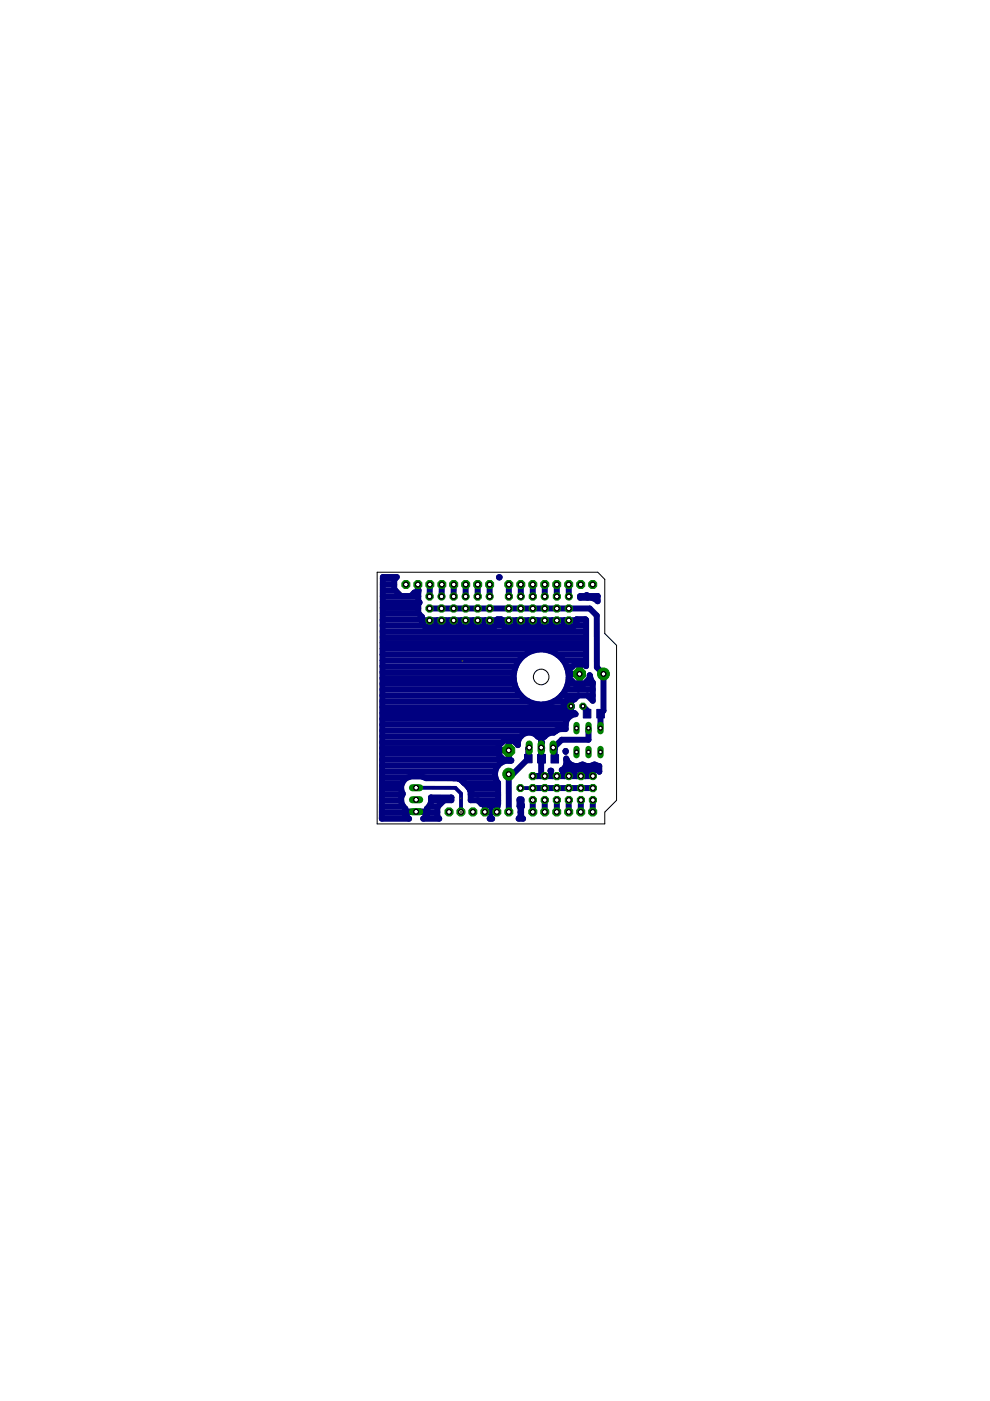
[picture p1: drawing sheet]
<svg xmlns="http://www.w3.org/2000/svg" width="210mm" height="297mm" viewBox="0 0 210 297" stroke-linecap="round" stroke-linejoin="round" font-family="sans-serif">
<g fill="#000080" stroke="#000080" stroke-width=".21">
<path d="M116.8 160h1.6v1.8h-1.6z"/>
<path d="M114 160h1.6v1.8h-1.6z"/>
<path d="M111.2 160h1.6v1.7h-1.6z"/>
<path d="M114 160h1.6v1.7h-1.6z"/>
<path d="M123.7 150.4h1.6v1.8h-1.6z"/>
<path d="M126.5 150.4h1.6v1.8h-1.6z"/>
</g>
<g fill="#000080" stroke="#000080" stroke-width="1.3">
<path d="M115.5 129h2.6z"/>
<path d="M101.3 129h2.5z"/>
<path d="M110.4 129h2.6z"/>
<path d="M107.9 129h2.5z"/>
<path d="M113 129h2.5z"/>
<path d="M91.1 129h2.5z"/>
<path d="M93.6 129h2.6z"/>
<path d="M96.2 129h2.5z"/>
<path d="M98.7 129h2.6z"/>
<path d="M103.8 129h4.1z"/>
<path d="M118.1 129h2.5z"/>
<path d="M120.6 129h4.4z"/>
<path d="M125 129l1.5 1.5z"/>
<path d="M126.5 130.5l.1 11z"/>
<path d="M126.6 141.5l1.4 1.4z"/>
<path d="M127.3 151.3v3.1z"/>
<path d="M128 150.7l-.7 .6z"/>
<path d="M128 142.9v7.8z"/>
<path d="M123.2 169.6l-.1 2.5z"/>
<path d="M125.7 169.6v2.5z"/>
<path d="M91.1 123.9v2.6z"/>
<path d="M93.7 123.9l-.1 2.6z"/>
<path d="M96.2 123.9v2.6z"/>
<path d="M98.7 123.9v2.6z"/>
<path d="M101.3 123.9v2.6z"/>
<path d="M103.8 123.9v2.6z"/>
<path d="M107.9 123.9v2.6z"/>
<path d="M110.4 123.9v2.6z"/>
<path d="M113 123.9v2.6z"/>
<path d="M115.5 123.9v2.6z"/>
<path d="M118 123.9l.1 2.6z"/>
<path d="M120.6 123.9v2.6z"/>
<path d="M112.9 169.6l.1 2.5z"/>
<path d="M115.5 169.6v2.5z"/>
<path d="M118.1 169.6v2.5z"/>
<path d="M120.6 169.6v2.5z"/>
<path d="M110.6 170.6l.1 .1z"/>
<path d="M110.7 170.7v.2z"/>
<path d="M110.7 170.9l-.2 .2z"/>
<path d="M110.5 171.1v2.1z"/>
<path d="M110.5 173.2l.4 .4z"/>
<path d="M110 173.6h.9z"/>
<path d="M110.4 173.2l-.4 .4z"/>
<path d="M110.4 171.1v2.1z"/>
<path d="M110.1 170.9l.3 .2z"/>
<path d="M110.1 169.5v1.4z"/>
<path d="M110.1 169.5h.5z"/>
<path d="M110.6 169.5v1.1z"/>
<path d="M119.9 159.3v.1z"/>
<path d="M119.9 159.2v.2z"/>
<path d="M119.5 149.1v.6z"/>
<path d="M119.5 149.7h1.6z"/>
</g>
<circle cx="121.1" cy="149.7" r=".63" fill="#000080"/>
<g fill="#000080" stroke="#000080" stroke-width="1.3">
<path d="M119.5 149.7h1.6z"/>
<path d="M119.5 149.7v.7z"/>
<path d="M119.5 150.4l.9 .9z"/>
<path d="M120.4 151.3h.7z"/>
<path d="M121.1 149.7v1.6z"/>
</g>
<circle cx="121.1" cy="149.7" r=".63" fill="#000080"/>
<g fill="#000080" stroke="#000080" stroke-width="1.3">
<path d="M121.1 149.7v1.6z"/>
<path d="M121.1 151.3h.6z"/>
<path d="M121.7 151.3l.1-.1z"/>
<path d="M121.8 151.2l.2 .2z"/>
<path d="M121.8 151.4h.2z"/>
<path d="M120.9 151.8l.9-.4z"/>
<path d="M120.3 152.4l.6-.6z"/>
<path d="M120.3 152.4l-.4 .9z"/>
<path d="M119.9 153.3v1.3z"/>
<path d="M119.1 154.6h.8z"/>
<path d="M118.7 154.6h.4z"/>
</g>
<circle cx="118.7" cy="154.6" r=".63" fill="#000080"/>
<g fill="#000080" stroke="#000080" stroke-width="1.3">
<path d="M118.2 154.7l.5-.1z"/>
<path d="M117.8 154.9l.4-.2z"/>
</g>
<circle cx="117.8" cy="154.9" r=".63" fill="#000080"/>
<g fill="#000080" stroke="#000080" stroke-width="1.3">
<path d="M117.8 154.9l-.3 .3z"/>
<path d="M117.4 155.3l.1-.1z"/>
<path d="M116.8 155.3h.6z"/>
<path d="M115.9 155.7l.9-.4z"/>
<path d="M115.4 156.2l.5-.5z"/>
<path d="M115.3 156.2h.1z"/>
<path d="M115.1 156.1l.2 .1z"/>
<path d="M114.8 156.1h.3z"/>
<path d="M114.7 156.1v2.4z"/>
</g>
<circle cx="114.7" cy="158.5" r=".63" fill="#000080"/>
<g fill="#000080" stroke="#000080" stroke-width="1.3">
<path d="M114.7 156.1v2.4z"/>
<path d="M114.4 156.1h.2z"/>
<path d="M114.2 156.2l.2-.1z"/>
<path d="M114.1 156.2h.1z"/>
<path d="M113.6 155.7l.5 .5z"/>
<path d="M112.7 155.3l.9 .4z"/>
<path d="M111.7 155.3h1z"/>
<path d="M110.8 155.7l.9-.4z"/>
<path d="M110.8 155.7l-.6 .7z"/>
<path d="M110.2 156.4l-.4 .9z"/>
<path d="M109.8 157.3v.7z"/>
<path d="M108.8 156.9l1 1.1z"/>
<path d="M107.9 156.9h.9z"/>
<path d="M107.9 156.9v2.2z"/>
</g>
<circle cx="107.9" cy="159.1" r=".63" fill="#000080"/>
<g fill="#000080" stroke="#000080" stroke-width="1.3">
<path d="M107.9 156.9v2.2z"/>
<path d="M107 156.9h.9z"/>
<path d="M107 156.9l-1.3 1.3z"/>
<path d="M105.7 158.2v.9z"/>
<path d="M105.7 159.1h2.2z"/>
</g>
<circle cx="107.9" cy="159.1" r=".63" fill="#000080"/>
<g fill="#000080" stroke="#000080" stroke-width="1.3">
<path d="M105.7 159.1h2.2z"/>
<path d="M105.7 159.1v.9z"/>
<path d="M105.7 160l1.3 1.2z"/>
<path d="M107 161.2h.9z"/>
<path d="M107.9 159.1v2.1z"/>
</g>
<circle cx="107.9" cy="159.1" r=".63" fill="#000080"/>
<g fill="#000080" stroke="#000080" stroke-width="1.3">
<path d="M107.9 159.1v2.1z"/>
<path d="M107.9 161.2h.5z"/>
<path d="M108.2 161.2l.2 .1z"/>
<path d="M107.5 161.2h.7z"/>
<path d="M106.7 161.5l.8-.3z"/>
<path d="M106.1 161.8l.6-.3z"/>
<path d="M106.1 161.8l-.6 .6z"/>
<path d="M105.5 162.4l-.3 .6z"/>
<path d="M105.2 163l-.2 .8z"/>
<path d="M105 163.8v.7z"/>
<path d="M105 164.5l.2 .8z"/>
<path d="M105.2 165.3l.3 .6z"/>
<path d="M105.6 166v4.4z"/>
<path d="M105.3 170.4h.3z"/>
<path d="M105.3 170.4v1.7z"/>
</g>
<circle cx="105.3" cy="172.1" r=".63" fill="#000080"/>
<g fill="#000080" stroke="#000080" stroke-width="1.3">
<path d="M105.3 170.4v1.7z"/>
<path d="M104.6 170.4h.7z"/>
<path d="M104.6 170.4l-.5 .6z"/>
<path d="M103.5 170.4l.6 .6z"/>
<path d="M102.8 170.4h.7z"/>
<path d="M102.8 170.4v1.7z"/>
</g>
<circle cx="102.8" cy="172.1" r=".63" fill="#000080"/>
<g fill="#000080" stroke="#000080" stroke-width="1.3">
<path d="M102.8 170.4v1.7z"/>
<path d="M102.1 170.4h.7z"/>
<path d="M101.3 169.7l.8 .8z"/>
<path d="M99.8 169.7h1.5z"/>
<path d="M99.8 168.3v1.4z"/>
<path d="M99.8 167.9v.4z"/>
</g>
<circle cx="99.8" cy="167.8" r=".63" fill="#000080"/>
<g fill="#000080" stroke="#000080" stroke-width="1.3">
<path d="M99.7 167.5l.1 .3z"/>
<path d="M99.5 167.1l.2 .4z"/>
</g>
<circle cx="99.5" cy="167.1" r=".63" fill="#000080"/>
<g fill="#000080" stroke="#000080" stroke-width="1.3">
<path d="M99.2 166.8l.3 .3z"/>
<path d="M98.3 165.9l.9 .9z"/>
</g>
<circle cx="98.3" cy="165.9" r=".63" fill="#000080"/>
<g fill="#000080" stroke="#000080" stroke-width="1.3">
<path d="M98 165.6l.3 .3z"/>
<path d="M97.7 165.3l.3 .3z"/>
</g>
<circle cx="97.7" cy="165.3" r=".63" fill="#000080"/>
<g fill="#000080" stroke="#000080" stroke-width="1.3">
<path d="M97.4 165.2l.3 .1z"/>
<path d="M97 165l.4 .2z"/>
</g>
<circle cx="97" cy="165" r=".63" fill="#000080"/>
<g fill="#000080" stroke="#000080" stroke-width="1.3">
<path d="M96.6 165h.4z"/>
<path d="M96.2 165h.4z"/>
</g>
<circle cx="96.2" cy="165" r=".63" fill="#000080"/>
<g fill="#000080" stroke="#000080" stroke-width="1.3">
<path d="M90.3 165h5.9z"/>
<path d="M89.5 164.6l.8 .4z"/>
<path d="M87 164.6h2.5z"/>
<path d="M86.1 165l.9-.4z"/>
<path d="M86.1 165l-.7 .7z"/>
<path d="M85.4 165.7l-.3 .9z"/>
<path d="M85.1 166.6v.9z"/>
<path d="M85.1 167.5l.3 .8z"/>
<path d="M85.4 168.3l-.3 .8z"/>
<path d="M85.1 169.1v1z"/>
<path d="M85.1 170.1l.3 .8z"/>
<path d="M85.4 170.9l.6 .5z"/>
<path d="M86 171.4l-.1 .2z"/>
<path d="M85.9 171.6v.2z"/>
<path d="M85.9 171.8l-.1 .2z"/>
<path d="M85.8 172.1h2.4z"/>
</g>
<circle cx="88.2" cy="172.1" r=".63" fill="#000080"/>
<g fill="#000080" stroke="#000080" stroke-width="1.3">
<path d="M85.8 172.1h2.4z"/>
<path d="M85.8 172.2l.1 .2z"/>
<path d="M85.9 172.4v.2z"/>
<path d="M85.9 172.6l.1 .2z"/>
<path d="M86 172.8l.1 .2z"/>
<path d="M86.1 173l.1 .2z"/>
<path d="M86.2 173.2l.2 .2z"/>
<path d="M86.4 173.4l.1 .1z"/>
<path d="M86.5 173.5l.2 .1z"/>
<path d="M81 173.6h5.7z"/>
<path d="M81.2 122.3l-.2 51.3z"/>
<path d="M81.2 122.3h2.9z"/>
<path d="M84.1 122.3l-.5 .6z"/>
<path d="M83.6 122.9v2z"/>
<path d="M83.6 124.9l1.4 1.5z"/>
<path d="M85 126.4h2.1z"/>
<path d="M87.1 126.4l.8-.8z"/>
<path d="M87.9 125.6h.7z"/>
<path d="M88.6 123.9v1.7z"/>
</g>
<circle cx="88.6" cy="123.9" r=".63" fill="#000080"/>
<g fill="#000080" stroke="#000080" stroke-width="1.3">
<path d="M88.6 123.9v1.7z"/>
<path d="M88.7 125.6v1.9z"/>
<path d="M88.7 127.5l.3 .2z"/>
<path d="M89 127.7l-.3 .3z"/>
<path d="M88.7 128v2z"/>
<path d="M88.7 130l.8 .8z"/>
<path d="M89.4 130.9v.6z"/>
<path d="M89.4 131.5h1.7z"/>
</g>
<circle cx="91.1" cy="131.5" r=".63" fill="#000080"/>
<g fill="#000080" stroke="#000080" stroke-width="1.3">
<path d="M89.4 131.5h1.7z"/>
<path d="M89.4 131.5v.7z"/>
<path d="M89.4 132.2l1 1z"/>
<path d="M90.4 133.2h.7z"/>
<path d="M91.1 131.5v1.7z"/>
</g>
<circle cx="91.1" cy="131.5" r=".63" fill="#000080"/>
<g fill="#000080" stroke="#000080" stroke-width="1.3">
<path d="M91.1 131.5v1.7z"/>
<path d="M91.1 133.2h.7z"/>
<path d="M91.8 133.2l.5-.6z"/>
<path d="M92.3 132.6l.6 .6z"/>
<path d="M92.9 133.2h.7z"/>
<path d="M93.6 131.5v1.7z"/>
</g>
<circle cx="93.6" cy="131.5" r=".63" fill="#000080"/>
<g fill="#000080" stroke="#000080" stroke-width="1.3">
<path d="M93.6 131.5v1.7z"/>
<path d="M93.6 133.2h.7z"/>
<path d="M94.3 133.2l.6-.6z"/>
<path d="M94.9 132.6l.6 .6z"/>
<path d="M95.5 133.2h.7z"/>
<path d="M96.2 131.5v1.7z"/>
</g>
<circle cx="96.2" cy="131.5" r=".63" fill="#000080"/>
<g fill="#000080" stroke="#000080" stroke-width="1.3">
<path d="M96.2 131.5v1.7z"/>
<path d="M96.2 133.2h.7z"/>
<path d="M97.4 132.6l-.5 .6z"/>
<path d="M97.4 132.6l.6 .6z"/>
<path d="M98 133.2h.7z"/>
<path d="M98.7 131.5v1.7z"/>
</g>
<circle cx="98.7" cy="131.5" r=".63" fill="#000080"/>
<g fill="#000080" stroke="#000080" stroke-width="1.3">
<path d="M98.7 131.5v1.7z"/>
<path d="M98.7 133.2h.7z"/>
<path d="M99.4 133.2l.6-.6z"/>
<path d="M100 132.6l.6 .6z"/>
<path d="M100.6 133.2h.7z"/>
<path d="M101.3 131.5v1.7z"/>
</g>
<circle cx="101.3" cy="131.5" r=".63" fill="#000080"/>
<g fill="#000080" stroke="#000080" stroke-width="1.3">
<path d="M101.3 131.5v1.7z"/>
<path d="M101.3 133.2h.7z"/>
<path d="M102 133.2l.6-.6z"/>
<path d="M102.6 132.6l.5 .6z"/>
<path d="M103.1 133.2h.7z"/>
<path d="M103.8 131.5v1.7z"/>
</g>
<circle cx="103.8" cy="131.5" r=".63" fill="#000080"/>
<g fill="#000080" stroke="#000080" stroke-width="1.3">
<path d="M103.8 131.5v1.7z"/>
<path d="M103.8 133.2h.7z"/>
<path d="M104.5 133.2l1-1z"/>
<path d="M105.5 131.5v.7z"/>
<path d="M103.8 131.5h1.7z"/>
</g>
<circle cx="103.8" cy="131.5" r=".63" fill="#000080"/>
<g fill="#000080" stroke="#000080" stroke-width="1.3">
<path d="M103.8 131.5h1.7z"/>
<path d="M105.5 131.3v.2z"/>
<path d="M105.5 131.3h.7z"/>
<path d="M106.2 131.3v.2z"/>
<path d="M106.2 131.5h1.7z"/>
</g>
<circle cx="107.9" cy="131.5" r=".63" fill="#000080"/>
<g fill="#000080" stroke="#000080" stroke-width="1.3">
<path d="M106.2 131.5h1.7z"/>
<path d="M106.2 131.5v.7z"/>
<path d="M106.2 132.2l1 1z"/>
<path d="M107.2 133.2h.7z"/>
<path d="M107.9 131.5v1.7z"/>
</g>
<circle cx="107.9" cy="131.5" r=".63" fill="#000080"/>
<g fill="#000080" stroke="#000080" stroke-width="1.3">
<path d="M107.9 131.5v1.7z"/>
<path d="M107.9 133.2h.7z"/>
<path d="M108.6 133.2l.6-.6z"/>
<path d="M109.2 132.6l.5 .6z"/>
<path d="M109.7 133.2h.7z"/>
<path d="M110.4 131.5v1.7z"/>
</g>
<circle cx="110.4" cy="131.5" r=".63" fill="#000080"/>
<g fill="#000080" stroke="#000080" stroke-width="1.3">
<path d="M110.4 131.5v1.7z"/>
<path d="M110.4 133.2h.7z"/>
<path d="M111.1 133.2l.6-.6z"/>
<path d="M111.7 132.6l.6 .6z"/>
<path d="M112.3 133.2h.7z"/>
<path d="M113 131.5v1.7z"/>
</g>
<circle cx="113" cy="131.5" r=".63" fill="#000080"/>
<g fill="#000080" stroke="#000080" stroke-width="1.3">
<path d="M113 131.5v1.7z"/>
<path d="M113 133.2h.7z"/>
<path d="M114.2 132.6l-.5 .6z"/>
<path d="M114.2 132.6l.6 .6z"/>
<path d="M114.8 133.2h.7z"/>
<path d="M115.5 131.5v1.7z"/>
</g>
<circle cx="115.5" cy="131.5" r=".63" fill="#000080"/>
<g fill="#000080" stroke="#000080" stroke-width="1.3">
<path d="M115.5 131.5v1.7z"/>
<path d="M115.5 133.2h.7z"/>
<path d="M116.2 133.2l.6-.6z"/>
<path d="M116.8 132.6l.6 .6z"/>
<path d="M117.4 133.2h.7z"/>
<path d="M118.1 131.5v1.7z"/>
</g>
<circle cx="118.1" cy="131.5" r=".63" fill="#000080"/>
<g fill="#000080" stroke="#000080" stroke-width="1.3">
<path d="M118.1 131.5v1.7z"/>
<path d="M118.1 133.2h.7z"/>
<path d="M119.3 132.6l-.5 .6z"/>
<path d="M119.3 132.6l.6 .6z"/>
<path d="M119.9 133.2h.7z"/>
<path d="M120.6 131.5v1.7z"/>
</g>
<circle cx="120.6" cy="131.5" r=".63" fill="#000080"/>
<g fill="#000080" stroke="#000080" stroke-width="1.3">
<path d="M120.6 131.5v1.7z"/>
<path d="M120.6 133.2h.7z"/>
<path d="M121.3 133.2l1-1z"/>
<path d="M122.3 131.5v.7z"/>
<path d="M120.6 131.5h1.7z"/>
</g>
<circle cx="120.6" cy="131.5" r=".63" fill="#000080"/>
<g fill="#000080" stroke="#000080" stroke-width="1.3">
<path d="M120.6 131.5h1.7z"/>
<path d="M122.3 131.3v.2z"/>
<path d="M122.3 131.3h1.8z"/>
<path d="M124.1 131.3l.2 .2z"/>
<path d="M124.3 131.5v9.7z"/>
<path d="M123.8 140.7l.5 .5z"/>
<path d="M122.9 140.7h.9z"/>
<path d="M122.9 140.7v2.2z"/>
</g>
<circle cx="122.9" cy="142.9" r=".63" fill="#000080"/>
<g fill="#000080" stroke="#000080" stroke-width="1.3">
<path d="M122.9 140.7v2.2z"/>
<path d="M122 140.7h.9z"/>
<path d="M120.7 142l1.3-1.3z"/>
<path d="M120.7 142v.9z"/>
<path d="M120.7 142.9h2.2z"/>
</g>
<circle cx="122.9" cy="142.9" r=".63" fill="#000080"/>
<g fill="#000080" stroke="#000080" stroke-width="1.3">
<path d="M120.7 142.9h2.2z"/>
<path d="M120.7 142.9v.9z"/>
<path d="M120.7 143.8l1.3 1.3z"/>
<path d="M122 145.1h.9z"/>
<path d="M122.9 142.9v2.2z"/>
</g>
<circle cx="122.9" cy="142.9" r=".63" fill="#000080"/>
<g fill="#000080" stroke="#000080" stroke-width="1.3">
<path d="M122.9 142.9v2.2z"/>
<path d="M122.9 145.1h.9z"/>
<path d="M125 143.8l-1.2 1.3z"/>
<path d="M125 143.2v.6z"/>
<path d="M125.1 143.3l.1 .7z"/>
<path d="M125.2 144l.4 .7z"/>
<path d="M125.7 144.7v3.9z"/>
<path d="M124.5 147.4l1.2 1.2z"/>
<path d="M122.6 147.4h1.9z"/>
<path d="M122.6 147.4l-.8 .9z"/>
<path d="M121.7 148.2l.1 .1z"/>
<path d="M121.1 148.2h.6z"/>
<path d="M121.1 148.2v1.5z"/>
</g>
<circle cx="121.1" cy="149.7" r=".63" fill="#000080"/>
<g fill="#000080" stroke="#000080" stroke-width="1.3">
<path d="M121.1 148.2v1.5z"/>
<path d="M120.4 148.2h.7z"/>
<path d="M120.4 148.2l-.9 .9z"/>
<path d="M120.6 143v1.1z"/>
<path d="M120.3 141.8l.3 1.2z"/>
<path d="M119.9 140.8l.4 1z"/>
<path d="M119.3 139.8l.6 1z"/>
<path d="M118.4 139l.9 .8z"/>
<path d="M117.5 138.4l.9 .6z"/>
<path d="M116.4 137.9l1.1 .5z"/>
<path d="M115.3 137.7l1.1 .2z"/>
<path d="M114.2 137.7h1.1z"/>
<path d="M113 137.9l1.2-.2z"/>
<path d="M112 138.4l1-.5z"/>
<path d="M111 139l1-.6z"/>
<path d="M111 139l-.8 .8z"/>
<path d="M110.2 139.8l-.6 1z"/>
<path d="M109.6 140.8l-.4 1z"/>
<path d="M109.2 141.8l-.3 1.2z"/>
<path d="M108.9 143v1.1z"/>
<path d="M108.9 144.1l.3 1.1z"/>
<path d="M109.2 145.2l.4 1.1z"/>
<path d="M109.6 146.3l.6 .9z"/>
<path d="M110.2 147.2l.8 .9z"/>
<path d="M111 148.1l1 .6z"/>
<path d="M112 148.7l1 .4z"/>
<path d="M113 149.1l1.2 .2z"/>
<path d="M114.2 149.3h1.1z"/>
<path d="M115.3 149.3l1.1-.2z"/>
<path d="M116.4 149.1l1.1-.4z"/>
<path d="M117.5 148.7l.9-.6z"/>
<path d="M118.4 148.1l.9-.9z"/>
<path d="M119.9 146.3l-.6 .9z"/>
<path d="M120.3 145.2l-.4 1.1z"/>
<path d="M120.6 144.1l-.3 1.1z"/>
<path d="M94.2 169.7l-1.5 1.4z"/>
<path d="M92.7 171.1v2.1z"/>
<path d="M92.7 173.2l.4 .4z"/>
<path d="M89.7 173.6h3.4z"/>
<path d="M89.7 173.6l.2-.1z"/>
<path d="M89.9 173.5l.2-.1z"/>
<path d="M90.1 173.4l.1-.2z"/>
<path d="M90.4 173l-.2 .2z"/>
<path d="M90.5 172.8l-.1 .2z"/>
<path d="M90.5 172.6v.2z"/>
<path d="M90.6 172.4l-.1 .2z"/>
<path d="M90.6 172.2v.2z"/>
<path d="M88.2 172.1h2.4z"/>
</g>
<circle cx="88.2" cy="172.1" r=".63" fill="#000080"/>
<g fill="#000080" stroke="#000080" stroke-width="1.3">
<path d="M88.2 172.1h2.4z"/>
<path d="M90.6 171.8v.2z"/>
<path d="M90.5 171.6l.1 .2z"/>
<path d="M90.5 171.4v.2z"/>
<path d="M91 170.9l-.5 .5z"/>
<path d="M91.4 170.1l-.4 .8z"/>
<path d="M91.4 169.1v1z"/>
<path d="M91.4 169.1h4.3z"/>
<path d="M95.7 169.1v.6z"/>
<path d="M94.2 169.7h1.5z"/>
<path d="M123 126.4h1.1z"/>
<path d="M124.1 126.4l.3-.2z"/>
<path d="M124.4 126.2l.2 .2z"/>
<path d="M124.6 126.4h2.1z"/>
<path d="M126.7 126.4v1.1z"/>
<path d="M126.3 127.1l.4 .4z"/>
<path d="M125.5 126.7l.8 .4z"/>
<path d="M124.6 126.7h.9z"/>
<path d="M123 126.7h1.6z"/>
<path d="M123 126.4v.3z"/>
<path d="M122.3 164.5h.9z"/>
</g>
<circle cx="123.2" cy="164.5" r=".63" fill="#000080"/>
<g fill="#000080" stroke="#000080" stroke-width="1.3">
<path d="M122.3 164.5h.9z"/>
<path d="M120.6 164.5h1.7z"/>
</g>
<circle cx="120.6" cy="164.5" r=".63" fill="#000080"/>
<g fill="#000080" stroke="#000080" stroke-width="1.3">
<path d="M120.6 164.5h1.7z"/>
<path d="M117.2 164.5h.9z"/>
</g>
<circle cx="118.1" cy="164.5" r=".63" fill="#000080"/>
<g fill="#000080" stroke="#000080" stroke-width="1.3">
<path d="M117.2 164.5h.9z"/>
<path d="M115.5 164.5h1.7z"/>
</g>
<circle cx="115.5" cy="164.5" r=".63" fill="#000080"/>
<g fill="#000080" stroke="#000080" stroke-width="1.3">
<path d="M115.5 164.5h1.7z"/>
<path d="M113.9 164.5h1.6z"/>
</g>
<circle cx="115.5" cy="164.5" r=".63" fill="#000080"/>
<g fill="#000080" stroke="#000080" stroke-width="1.3">
<path d="M114.6 164.5h.9z"/>
<path d="M113 164.5h1.6z"/>
</g>
<circle cx="113" cy="164.5" r=".63" fill="#000080"/>
<g fill="#000080" stroke="#000080" stroke-width="1.3">
<path d="M113 164.5h.9z"/>
<path d="M116.9 163.4l-.1 .1z"/>
<path d="M116.7 163.4h.2z"/>
</g>
<circle cx="120.6" cy="164.5" r=".63" fill="#000080"/>
<g fill="#000080" stroke="#000080" stroke-width="1.3">
<path d="M119.7 164.5h.9z"/>
<path d="M118.1 164.5h1.6z"/>
</g>
<circle cx="118.1" cy="164.5" r=".63" fill="#000080"/>
<g fill="#000080" stroke="#000080" stroke-width="1.3">
<path d="M118.1 164.5h1.6z"/>
<path d="M119.7 164.5h.9z"/>
</g>
<circle cx="114.7" cy="159.1" r=".63" fill="#000080"/>
<path d="M114.7 158.5v.6z" fill="#000080" stroke="#000080" stroke-width="1.3"/>
<circle cx="114.7" cy="158.5" r=".63" fill="#000080"/>
<g fill="#000080" stroke="#000080" stroke-width="1.3">
<path d="M114.7 158.5v.6z"/>
<path d="M115.5 131.5h1.7z"/>
</g>
<circle cx="115.5" cy="131.5" r=".63" fill="#000080"/>
<g fill="#000080" stroke="#000080" stroke-width="1.3">
<path d="M115.5 131.5h1.7z"/>
<path d="M117.2 131.5h.9z"/>
</g>
<circle cx="118.1" cy="131.5" r=".63" fill="#000080"/>
<g fill="#000080" stroke="#000080" stroke-width="1.3">
<path d="M117.2 131.5h.9z"/>
<path d="M119.7 131.5h.9z"/>
</g>
<circle cx="120.6" cy="131.5" r=".63" fill="#000080"/>
<g fill="#000080" stroke="#000080" stroke-width="1.3">
<path d="M119.7 131.5h.9z"/>
<path d="M118.1 131.5h1.6z"/>
</g>
<circle cx="118.1" cy="131.5" r=".63" fill="#000080"/>
<g fill="#000080" stroke="#000080" stroke-width="1.3">
<path d="M118.1 131.5h1.6z"/>
<path d="M93.6 131.5h1.7z"/>
</g>
<circle cx="93.6" cy="131.5" r=".63" fill="#000080"/>
<g fill="#000080" stroke="#000080" stroke-width="1.3">
<path d="M93.6 131.5h.9z"/>
<path d="M94.5 131.5h1.7z"/>
</g>
<circle cx="96.2" cy="131.5" r=".63" fill="#000080"/>
<g fill="#000080" stroke="#000080" stroke-width="1.3">
<path d="M95.3 131.5h.9z"/>
<path d="M97.8 131.5h.9z"/>
</g>
<circle cx="98.7" cy="131.5" r=".63" fill="#000080"/>
<g fill="#000080" stroke="#000080" stroke-width="1.3">
<path d="M97.8 131.5h.9z"/>
<path d="M96.2 131.5h1.6z"/>
</g>
<circle cx="96.2" cy="131.5" r=".63" fill="#000080"/>
<g fill="#000080" stroke="#000080" stroke-width="1.3">
<path d="M96.2 131.5h1.6z"/>
<path d="M92.7 131.5h.9z"/>
</g>
<circle cx="93.6" cy="131.5" r=".63" fill="#000080"/>
<g fill="#000080" stroke="#000080" stroke-width="1.3">
<path d="M92.7 131.5h.9z"/>
<path d="M91.1 131.5h1.6z"/>
</g>
<circle cx="91.1" cy="131.5" r=".63" fill="#000080"/>
<g fill="#000080" stroke="#000080" stroke-width="1.3">
<path d="M91.1 131.5h1.6z"/>
<path d="M105.8 122.4h.1z"/>
<path d="M127 163.5l.1 .1z"/>
<path d="M126.8 163.3l.2 .2z"/>
<path d="M126.6 163.2l.2 .1z"/>
<path d="M126.4 163.1l.2 .1z"/>
<path d="M126.2 163l.2 .1z"/>
<path d="M126 162.9l.2 .1z"/>
<path d="M125.8 162.9h.2z"/>
<path d="M125.7 162.9v1.6z"/>
</g>
<circle cx="125.7" cy="164.5" r=".63" fill="#000080"/>
<g fill="#000080" stroke="#000080" stroke-width="1.3">
<path d="M125.7 162.9v1.6z"/>
<path d="M125.4 162.9h.2z"/>
<path d="M125.2 163l.2-.1z"/>
<path d="M125 163.1l.2-.1z"/>
<path d="M124.8 163.2l.2-.1z"/>
<path d="M124.6 163.3l.2-.1z"/>
<path d="M124.6 163.3l-.1 .2z"/>
<path d="M123.8 162.9l.6 .6z"/>
<path d="M123.2 162.9h.6z"/>
<path d="M123.2 162.9v1.6z"/>
</g>
<circle cx="123.2" cy="164.5" r=".63" fill="#000080"/>
<g fill="#000080" stroke="#000080" stroke-width="1.3">
<path d="M123.2 162.9v1.6z"/>
<path d="M122.5 162.9h.7z"/>
<path d="M122.5 162.9l-.6 .6z"/>
<path d="M121.7 163.3l.2 .2z"/>
<path d="M121.5 163.2l.2 .1z"/>
<path d="M121.3 163.1l.2 .1z"/>
<path d="M121.1 163l.2 .1z"/>
<path d="M120.9 162.9l.2 .1z"/>
<path d="M120.7 162.9h.2z"/>
<path d="M120.6 162.9v1.6z"/>
</g>
<circle cx="120.6" cy="164.5" r=".63" fill="#000080"/>
<g fill="#000080" stroke="#000080" stroke-width="1.3">
<path d="M120.6 162.9v1.6z"/>
<path d="M120.3 162.9h.2z"/>
<path d="M120.1 163l.2-.1z"/>
<path d="M119.9 163.1l.2-.1z"/>
<path d="M119.7 163.2l.2-.1z"/>
<path d="M119.5 163.3l.2-.1z"/>
<path d="M119.4 163.5l.1-.2z"/>
<path d="M119.1 163.3l.2 .2z"/>
<path d="M119.1 163.3l.2-.1z"/>
<path d="M119.8 162.7l-.5 .5z"/>
<path d="M120.1 162.1l-.3 .6z"/>
<path d="M120.1 160.8v1.3z"/>
<path d="M120.1 160.8l.2 .6z"/>
<path d="M120.3 161.4l.6 .7z"/>
<path d="M120.9 162.1l.9 .3z"/>
<path d="M121.8 162.4h.9z"/>
<path d="M122.7 162.4l.8-.3z"/>
<path d="M123.5 162.1l.8 .3z"/>
<path d="M124.3 162.4h.9z"/>
<path d="M125.2 162.4l.8-.3z"/>
<path d="M126 162.1l.8 .3z"/>
<path d="M126.8 162.4h.3z"/>
<path d="M127.1 162.4v1.2z"/>
</g>
<circle cx="105.3" cy="172.1" r=".63" fill="#000080"/>
<g fill="#000080" stroke="#000080" stroke-width="1.3">
<path d="M104.5 172.1h.8z"/>
<path d="M102.8 172.1h1.7z"/>
</g>
<circle cx="102.8" cy="172.1" r=".63" fill="#000080"/>
<g fill="#000080" stroke="#000080" stroke-width="1.3">
<path d="M102.8 172.1h1.7z"/>
<path d="M104.5 172.1h.8z"/>
<path d="M124.1 164.5h1.6z"/>
</g>
<circle cx="125.7" cy="164.5" r=".63" fill="#000080"/>
<g fill="#000080" stroke="#000080" stroke-width="1.3">
<path d="M124.1 164.5h1.6z"/>
<path d="M123.2 164.5h.9z"/>
</g>
<circle cx="123.2" cy="164.5" r=".63" fill="#000080"/>
<g fill="#000080" stroke="#000080" stroke-width="1.3">
<path d="M123.2 164.5h.9z"/>
<path d="M103.8 173.6h.5z"/>
<path d="M104.1 173.3l-.3 .3z"/>
<path d="M104.1 173.3l.2 .3z"/>
<path d="M102.9 131.5h.9z"/>
</g>
<circle cx="103.8" cy="131.5" r=".63" fill="#000080"/>
<g fill="#000080" stroke="#000080" stroke-width="1.3">
<path d="M102.9 131.5h.9z"/>
<path d="M101.3 131.5h1.6z"/>
</g>
<circle cx="101.3" cy="131.5" r=".63" fill="#000080"/>
<g fill="#000080" stroke="#000080" stroke-width="1.3">
<path d="M101.3 131.5h1.6z"/>
<path d="M98.7 131.5h1.7z"/>
</g>
<circle cx="98.7" cy="131.5" r=".63" fill="#000080"/>
<g fill="#000080" stroke="#000080" stroke-width="1.3">
<path d="M98.7 131.5h1.7z"/>
<path d="M100.4 131.5h.9z"/>
</g>
<circle cx="101.3" cy="131.5" r=".63" fill="#000080"/>
<g fill="#000080" stroke="#000080" stroke-width="1.3">
<path d="M100.4 131.5h.9z"/>
<path d="M109.5 131.5h.9z"/>
</g>
<circle cx="110.4" cy="131.5" r=".63" fill="#000080"/>
<g fill="#000080" stroke="#000080" stroke-width="1.3">
<path d="M109.5 131.5h.9z"/>
<path d="M107.9 131.5h1.6z"/>
</g>
<circle cx="107.9" cy="131.5" r=".63" fill="#000080"/>
<g fill="#000080" stroke="#000080" stroke-width="1.3">
<path d="M107.9 131.5h1.6z"/>
<path d="M113.9 131.5h1.6z"/>
</g>
<circle cx="115.5" cy="131.5" r=".63" fill="#000080"/>
<g fill="#000080" stroke="#000080" stroke-width="1.3">
<path d="M113.9 131.5h1.6z"/>
<path d="M113 131.5h.9z"/>
</g>
<circle cx="113" cy="131.5" r=".63" fill="#000080"/>
<g fill="#000080" stroke="#000080" stroke-width="1.3">
<path d="M113 131.5h.9z"/>
<path d="M110.4 131.5h1.7z"/>
</g>
<circle cx="110.4" cy="131.5" r=".63" fill="#000080"/>
<g fill="#000080" stroke="#000080" stroke-width="1.3">
<path d="M110.4 131.5h1.7z"/>
<path d="M112.1 131.5h.9z"/>
</g>
<circle cx="113" cy="131.5" r=".63" fill="#000080"/>
<g fill="#000080" stroke="#000080" stroke-width="1.3">
<path d="M112.1 131.5h.9z"/>
<path d="M81 173.5h5.5z"/>
<path d="M90 173.5h3z"/>
<path d="M103.9 173.5h.3z"/>
<path d="M110.1 173.5h.7z"/>
<path d="M81 172.2h4.8z"/>
<path d="M90.6 172.2h2.1z"/>
<path d="M110.4 172.2h.1z"/>
<path d="M81 171h4.5z"/>
<path d="M91 171h1.9z"/>
</g>
<g fill="#000080">
<circle cx="102.8" cy="171" r=".63"/>
<circle cx="104.1" cy="171" r=".63"/>
<circle cx="105.3" cy="171" r=".63"/>
</g>
<g fill="#000080" stroke="#000080" stroke-width="1.3">
<path d="M110.2 171h.4z"/>
<path d="M81 169.7h4.1z"/>
<path d="M91.4 169.7h2.7z"/>
<path d="M101.4 169.7h4.2z"/>
<path d="M110.1 169.7h.5z"/>
<path d="M81 168.5h4.3z"/>
<path d="M99.8 168.5h5.8z"/>
<path d="M81 167.3h4.1z"/>
<path d="M99.5 167.3h6.1z"/>
<path d="M81 166h4.3z"/>
<path d="M98.4 166h7.2z"/>
<path d="M81 164.8h5.6z"/>
<path d="M89.8 164.8h15.2z"/>
<path d="M81 163.6h24z"/>
</g>
<g fill="#000080">
<circle cx="120.6" cy="163.6" r=".63"/>
<circle cx="123.2" cy="163.6" r=".63"/>
<circle cx="125.7" cy="163.6" r=".63"/>
</g>
<g fill="#000080" stroke="#000080" stroke-width="1.3">
<path d="M81 162.3h24.6z"/>
<path d="M120 162.3h1.5z"/>
<path d="M122.9 162.3h1.2z"/>
<path d="M125.5 162.3h1.1z"/>
<path d="M81 161.1h25.8z"/>
</g>
<circle cx="107.9" cy="161.1" r=".63" fill="#000080"/>
<path d="M81 159.8h24.7z" fill="#000080" stroke="#000080" stroke-width="1.3"/>
<circle cx="107.9" cy="159.8" r=".63" fill="#000080"/>
<path d="M81 158.6h24.7z" fill="#000080" stroke="#000080" stroke-width="1.3"/>
<g fill="#000080">
<circle cx="107.9" cy="158.6" r=".63"/>
<circle cx="114.7" cy="158.6" r=".63"/>
</g>
<path d="M81 157.4h25.5z" fill="#000080" stroke="#000080" stroke-width="1.3"/>
<circle cx="107.9" cy="157.4" r=".63" fill="#000080"/>
<path d="M109.2 157.4h.6z" fill="#000080" stroke="#000080" stroke-width="1.3"/>
<circle cx="114.7" cy="157.4" r=".63" fill="#000080"/>
<g fill="#000080" stroke="#000080" stroke-width="1.3">
<path d="M81 156.1h29.4z"/>
<path d="M114 156.1h.4z"/>
</g>
<circle cx="114.7" cy="156.1" r=".63" fill="#000080"/>
<g fill="#000080" stroke="#000080" stroke-width="1.3">
<path d="M115.1 156.1h.4z"/>
<path d="M81 154.9h36.9z"/>
<path d="M81 153.6h38.9z"/>
<path d="M81 152.4h39.3z"/>
<path d="M81.1 151.2h39.2z"/>
</g>
<circle cx="121.1" cy="151.2" r=".63" fill="#000080"/>
<path d="M81.1 149.9h38.4z" fill="#000080" stroke="#000080" stroke-width="1.3"/>
<circle cx="121.1" cy="149.9" r=".63" fill="#000080"/>
<g fill="#000080" stroke="#000080" stroke-width="1.3">
<path d="M81.1 148.7h30.9z"/>
<path d="M117.5 148.7h2.4z"/>
</g>
<circle cx="121.1" cy="148.7" r=".63" fill="#000080"/>
<g fill="#000080" stroke="#000080" stroke-width="1.3">
<path d="M81.1 147.5h29.3z"/>
<path d="M119 147.5h3.6z"/>
<path d="M124.6 147.5h1.1z"/>
<path d="M81.1 146.2h28.5z"/>
<path d="M119.9 146.2h5.8z"/>
<path d="M81.1 145h28z"/>
<path d="M120.4 145h1.5z"/>
</g>
<circle cx="122.9" cy="145" r=".63" fill="#000080"/>
<g fill="#000080" stroke="#000080" stroke-width="1.3">
<path d="M123.8 145h1.9z"/>
<path d="M81.1 143.8h27.8z"/>
<path d="M120.6 143.8h.1z"/>
</g>
<circle cx="122.9" cy="143.8" r=".63" fill="#000080"/>
<g fill="#000080" stroke="#000080" stroke-width="1.3">
<path d="M125 143.8h.2z"/>
<path d="M81.1 142.5h27.9z"/>
<path d="M120.5 142.5h.2z"/>
</g>
<circle cx="122.9" cy="142.5" r=".63" fill="#000080"/>
<g fill="#000080" stroke="#000080" stroke-width="1.3">
<path d="M81.1 141.3h28.3z"/>
<path d="M120.1 141.3h1.3z"/>
</g>
<circle cx="122.9" cy="141.3" r=".63" fill="#000080"/>
<g fill="#000080" stroke="#000080" stroke-width="1.3">
<path d="M81.1 140h29z"/>
<path d="M119.4 140h4.9z"/>
<path d="M81.1 138.8h30.2z"/>
<path d="M118.2 138.8h6.1z"/>
<path d="M81.1 137.6h43.2z"/>
<path d="M81.1 136.3h43.2z"/>
<path d="M81.1 135.1h43.2z"/>
<path d="M81.1 133.9h43.2z"/>
<path d="M81.1 132.6h8.7z"/>
</g>
<g fill="#000080">
<circle cx="91.1" cy="132.6" r=".63"/>
<circle cx="93.6" cy="132.6" r=".63"/>
<circle cx="94.9" cy="132.6" r=".63"/>
<circle cx="96.2" cy="132.6" r=".63"/>
<circle cx="98.7" cy="132.6" r=".63"/>
</g>
<g fill="#000080">
<circle cx="101.3" cy="132.6" r=".63"/>
<circle cx="103.8" cy="132.6" r=".63"/>
</g>
<path d="M105.1 132.6h1.5z" fill="#000080" stroke="#000080" stroke-width="1.3"/>
<g fill="#000080">
<circle cx="107.9" cy="132.6" r=".63"/>
<circle cx="110.4" cy="132.6" r=".63"/>
<circle cx="111.7" cy="132.6" r=".63"/>
<circle cx="113" cy="132.6" r=".63"/>
<circle cx="115.5" cy="132.6" r=".63"/>
</g>
<g fill="#000080">
<circle cx="118.1" cy="132.6" r=".63"/>
<circle cx="120.6" cy="132.6" r=".63"/>
</g>
<g fill="#000080" stroke="#000080" stroke-width="1.3">
<path d="M121.9 132.6h2.4z"/>
<path d="M81.1 131.4h8.3z"/>
<path d="M105.5 131.4h.7z"/>
<path d="M122.3 131.4h1.9z"/>
<path d="M81.2 130.1h7.6z"/>
<path d="M81.2 128.9h7.5z"/>
<path d="M81.2 127.7h7.7z"/>
<path d="M81.2 126.4h7.5z"/>
<path d="M123 126.4h3.7z"/>
<path d="M81.2 125.2h2.6z"/>
</g>
<circle cx="88.6" cy="125.2" r=".63" fill="#000080"/>
<path d="M81.2 123.9h2.4z" fill="#000080" stroke="#000080" stroke-width="1.3"/>
<circle cx="88.6" cy="123.9" r=".63" fill="#000080"/>
<g fill="#000080" stroke="#000080" stroke-width="1.3">
<path d="M81.2 122.7h2.6z"/>
<path d="M114.7 164.5h.8z"/>
<path d="M114.7 158.5v6z"/>
<path d="M112 158.7v2.1z"/>
<path d="M108.7 164.2l3.3-3.4z"/>
<path d="M107.9 164.1l.8 .1z"/>
<path d="M107.9 164.1v8z"/>
<path d="M112.1 158.7l.1-.2z"/>
<path d="M117.6 158.7v2.2z"/>
<path d="M117.3 158.4l.3 .3z"/>
<path d="M117.3 158.4v.1z"/>
<path d="M117.6 158.5v.2z"/>
<path d="M117.5 158.4l.1 .1z"/>
<path d="M117.5 158.4l1.6-1.6z"/>
<path d="M119.1 156.8h5.7z"/>
<path d="M124.8 154.4v2.4z"/>
<path d="M113 167.1h2.5z"/>
<path d="M115.5 167.1h2.6z"/>
<path d="M118.1 167.1h2.5z"/>
<path d="M120.6 167.1h2.6z"/>
<path d="M123.2 167.1h2.5z"/>
<path d="M124.5 150.6v.7z"/>
<path d="M123.6 149.7l.9 .9z"/>
</g>
<g fill="#000080" stroke="#000080" stroke-width=".83">
<path d="M88.2 167h8.4z"/>
<path d="M96.6 167l1.1 1.3z"/>
<path d="M97.7 168.3v3.8z"/>
<path d="M110.3 167.1h2.7z"/>
</g>
<circle cx="97.7" cy="172.1" r=".92" fill="#008000" stroke="#008000" stroke-width=".21"/>
<circle cx="97.7" cy="172.1" r=".51" fill="#fff" stroke="#000" stroke-width=".21"/>
<circle cx="100.3" cy="172.1" r=".92" fill="#008000" stroke="#008000" stroke-width=".21"/>
<circle cx="100.3" cy="172.1" r=".51" fill="#fff" stroke="#000" stroke-width=".21"/>
<circle cx="113" cy="172.1" r=".92" fill="#008000" stroke="#008000" stroke-width=".21"/>
<circle cx="113" cy="172.1" r=".51" fill="#fff" stroke="#000" stroke-width=".21"/>
<circle cx="115.5" cy="172.1" r=".92" fill="#008000" stroke="#008000" stroke-width=".21"/>
<circle cx="115.5" cy="172.1" r=".51" fill="#fff" stroke="#000" stroke-width=".21"/>
<circle cx="118" cy="172.1" r=".92" fill="#008000" stroke="#008000" stroke-width=".21"/>
<circle cx="118" cy="172.1" r=".51" fill="#fff" stroke="#000" stroke-width=".21"/>
<circle cx="120.6" cy="172.1" r=".92" fill="#008000" stroke="#008000" stroke-width=".21"/>
<circle cx="120.6" cy="172.1" r=".51" fill="#fff" stroke="#000" stroke-width=".21"/>
<circle cx="123.1" cy="172.1" r=".92" fill="#008000" stroke="#008000" stroke-width=".21"/>
<circle cx="123.1" cy="172.1" r=".51" fill="#fff" stroke="#000" stroke-width=".21"/>
<circle cx="125.7" cy="172.1" r=".92" fill="#008000" stroke="#008000" stroke-width=".21"/>
<circle cx="125.7" cy="172.1" r=".51" fill="#fff" stroke="#000" stroke-width=".21"/>
<circle cx="86.1" cy="123.9" r=".92" fill="#008000" stroke="#008000" stroke-width=".21"/>
<circle cx="86.1" cy="123.9" r=".51" fill="#fff" stroke="#000" stroke-width=".21"/>
<circle cx="125.7" cy="123.9" r=".92" fill="#008000" stroke="#008000" stroke-width=".21"/>
<circle cx="125.7" cy="123.9" r=".51" fill="#fff" stroke="#000" stroke-width=".21"/>
<circle cx="123.1" cy="123.9" r=".92" fill="#008000" stroke="#008000" stroke-width=".21"/>
<circle cx="123.1" cy="123.9" r=".51" fill="#fff" stroke="#000" stroke-width=".21"/>
<circle cx="120.6" cy="123.9" r=".92" fill="#008000" stroke="#008000" stroke-width=".21"/>
<circle cx="120.6" cy="123.9" r=".51" fill="#fff" stroke="#000" stroke-width=".21"/>
<circle cx="118" cy="123.9" r=".92" fill="#008000" stroke="#008000" stroke-width=".21"/>
<circle cx="118" cy="123.9" r=".51" fill="#fff" stroke="#000" stroke-width=".21"/>
<circle cx="115.5" cy="123.9" r=".92" fill="#008000" stroke="#008000" stroke-width=".21"/>
<circle cx="115.5" cy="123.9" r=".51" fill="#fff" stroke="#000" stroke-width=".21"/>
<circle cx="113" cy="123.9" r=".92" fill="#008000" stroke="#008000" stroke-width=".21"/>
<circle cx="113" cy="123.9" r=".51" fill="#fff" stroke="#000" stroke-width=".21"/>
<circle cx="110.4" cy="123.9" r=".92" fill="#008000" stroke="#008000" stroke-width=".21"/>
<circle cx="110.4" cy="123.9" r=".51" fill="#fff" stroke="#000" stroke-width=".21"/>
<circle cx="107.9" cy="123.9" r=".92" fill="#008000" stroke="#008000" stroke-width=".21"/>
<circle cx="107.9" cy="123.9" r=".51" fill="#fff" stroke="#000" stroke-width=".21"/>
<circle cx="103.8" cy="123.9" r=".92" fill="#008000" stroke="#008000" stroke-width=".21"/>
<circle cx="103.8" cy="123.9" r=".51" fill="#fff" stroke="#000" stroke-width=".21"/>
<circle cx="101.3" cy="123.9" r=".92" fill="#008000" stroke="#008000" stroke-width=".21"/>
<circle cx="101.3" cy="123.9" r=".51" fill="#fff" stroke="#000" stroke-width=".21"/>
<circle cx="98.7" cy="123.9" r=".92" fill="#008000" stroke="#008000" stroke-width=".21"/>
<circle cx="98.7" cy="123.9" r=".51" fill="#fff" stroke="#000" stroke-width=".21"/>
<circle cx="96.2" cy="123.9" r=".92" fill="#008000" stroke="#008000" stroke-width=".21"/>
<circle cx="96.2" cy="123.9" r=".51" fill="#fff" stroke="#000" stroke-width=".21"/>
<circle cx="93.7" cy="123.9" r=".92" fill="#008000" stroke="#008000" stroke-width=".21"/>
<circle cx="93.7" cy="123.9" r=".51" fill="#fff" stroke="#000" stroke-width=".21"/>
<circle cx="91.1" cy="123.9" r=".92" fill="#008000" stroke="#008000" stroke-width=".21"/>
<circle cx="91.1" cy="123.9" r=".51" fill="#fff" stroke="#000" stroke-width=".21"/>
<circle cx="88.6" cy="123.9" r=".92" fill="#008000" stroke="#008000" stroke-width=".21"/>
<circle cx="88.6" cy="123.9" r=".51" fill="#fff" stroke="#000" stroke-width=".21"/>
<circle cx="105.3" cy="172.1" r=".92" fill="#008000" stroke="#008000" stroke-width=".21"/>
<circle cx="105.3" cy="172.1" r=".51" fill="#fff" stroke="#000" stroke-width=".21"/>
<circle cx="102.8" cy="172.1" r=".92" fill="#008000" stroke="#008000" stroke-width=".21"/>
<circle cx="102.8" cy="172.1" r=".51" fill="#fff" stroke="#000" stroke-width=".21"/>
<circle cx="95.2" cy="172.1" r=".92" fill="#008000" stroke="#008000" stroke-width=".21"/>
<circle cx="95.2" cy="172.1" r=".51" fill="#fff" stroke="#000" stroke-width=".21"/>
<circle cx="107.9" cy="172.1" r=".92" fill="#008000" stroke="#008000" stroke-width=".21"/>
<circle cx="107.9" cy="172.1" r=".51" fill="#fff" stroke="#000" stroke-width=".21"/>
<circle cx="125.7" cy="164.5" r=".76" fill="#008000" stroke="#008000" stroke-width=".21"/>
<circle cx="125.7" cy="164.5" r=".51" fill="#fff" stroke="#000" stroke-width=".21"/>
<circle cx="125.7" cy="167.1" r=".83" fill="#008000" stroke="#008000" stroke-width=".21"/>
<circle cx="125.7" cy="167.1" r=".51" fill="#fff" stroke="#000" stroke-width=".21"/>
<circle cx="125.7" cy="169.6" r=".83" fill="#008000" stroke="#008000" stroke-width=".21"/>
<circle cx="125.7" cy="169.6" r=".51" fill="#fff" stroke="#000" stroke-width=".21"/>
<circle cx="123.2" cy="164.5" r=".83" fill="#008000" stroke="#008000" stroke-width=".21"/>
<circle cx="123.2" cy="164.5" r=".51" fill="#fff" stroke="#000" stroke-width=".21"/>
<circle cx="123.2" cy="167.1" r=".83" fill="#008000" stroke="#008000" stroke-width=".21"/>
<circle cx="123.2" cy="167.1" r=".51" fill="#fff" stroke="#000" stroke-width=".21"/>
<circle cx="123.2" cy="169.6" r=".83" fill="#008000" stroke="#008000" stroke-width=".21"/>
<circle cx="123.2" cy="169.6" r=".51" fill="#fff" stroke="#000" stroke-width=".21"/>
<circle cx="93.6" cy="126.5" r=".76" fill="#008000" stroke="#008000" stroke-width=".21"/>
<circle cx="93.6" cy="126.5" r=".51" fill="#fff" stroke="#000" stroke-width=".21"/>
<circle cx="93.6" cy="129" r=".83" fill="#008000" stroke="#008000" stroke-width=".21"/>
<circle cx="93.6" cy="129" r=".51" fill="#fff" stroke="#000" stroke-width=".21"/>
<circle cx="93.6" cy="131.5" r=".83" fill="#008000" stroke="#008000" stroke-width=".21"/>
<circle cx="93.6" cy="131.5" r=".51" fill="#fff" stroke="#000" stroke-width=".21"/>
<circle cx="91.1" cy="126.5" r=".83" fill="#008000" stroke="#008000" stroke-width=".21"/>
<circle cx="91.1" cy="126.5" r=".51" fill="#fff" stroke="#000" stroke-width=".21"/>
<circle cx="91.1" cy="129" r=".83" fill="#008000" stroke="#008000" stroke-width=".21"/>
<circle cx="91.1" cy="129" r=".51" fill="#fff" stroke="#000" stroke-width=".21"/>
<circle cx="91.1" cy="131.5" r=".83" fill="#008000" stroke="#008000" stroke-width=".21"/>
<circle cx="91.1" cy="131.5" r=".51" fill="#fff" stroke="#000" stroke-width=".21"/>
<circle cx="98.7" cy="126.5" r=".76" fill="#008000" stroke="#008000" stroke-width=".21"/>
<circle cx="98.7" cy="126.5" r=".51" fill="#fff" stroke="#000" stroke-width=".21"/>
<circle cx="98.7" cy="129" r=".83" fill="#008000" stroke="#008000" stroke-width=".21"/>
<circle cx="98.7" cy="129" r=".51" fill="#fff" stroke="#000" stroke-width=".21"/>
<circle cx="98.7" cy="131.5" r=".83" fill="#008000" stroke="#008000" stroke-width=".21"/>
<circle cx="98.7" cy="131.5" r=".51" fill="#fff" stroke="#000" stroke-width=".21"/>
<circle cx="96.2" cy="126.5" r=".83" fill="#008000" stroke="#008000" stroke-width=".21"/>
<circle cx="96.2" cy="126.5" r=".51" fill="#fff" stroke="#000" stroke-width=".21"/>
<circle cx="96.2" cy="129" r=".83" fill="#008000" stroke="#008000" stroke-width=".21"/>
<circle cx="96.2" cy="129" r=".51" fill="#fff" stroke="#000" stroke-width=".21"/>
<circle cx="96.2" cy="131.5" r=".83" fill="#008000" stroke="#008000" stroke-width=".21"/>
<circle cx="96.2" cy="131.5" r=".51" fill="#fff" stroke="#000" stroke-width=".21"/>
<circle cx="103.8" cy="126.5" r=".76" fill="#008000" stroke="#008000" stroke-width=".21"/>
<circle cx="103.8" cy="126.5" r=".51" fill="#fff" stroke="#000" stroke-width=".21"/>
<circle cx="103.8" cy="129" r=".83" fill="#008000" stroke="#008000" stroke-width=".21"/>
<circle cx="103.8" cy="129" r=".51" fill="#fff" stroke="#000" stroke-width=".21"/>
<circle cx="103.8" cy="131.5" r=".83" fill="#008000" stroke="#008000" stroke-width=".21"/>
<circle cx="103.8" cy="131.5" r=".51" fill="#fff" stroke="#000" stroke-width=".21"/>
<circle cx="101.3" cy="126.5" r=".83" fill="#008000" stroke="#008000" stroke-width=".21"/>
<circle cx="101.3" cy="126.5" r=".51" fill="#fff" stroke="#000" stroke-width=".21"/>
<circle cx="101.3" cy="129" r=".83" fill="#008000" stroke="#008000" stroke-width=".21"/>
<circle cx="101.3" cy="129" r=".51" fill="#fff" stroke="#000" stroke-width=".21"/>
<circle cx="101.3" cy="131.5" r=".83" fill="#008000" stroke="#008000" stroke-width=".21"/>
<circle cx="101.3" cy="131.5" r=".51" fill="#fff" stroke="#000" stroke-width=".21"/>
<circle cx="110.4" cy="126.5" r=".76" fill="#008000" stroke="#008000" stroke-width=".21"/>
<circle cx="110.4" cy="126.5" r=".51" fill="#fff" stroke="#000" stroke-width=".21"/>
<circle cx="110.4" cy="129" r=".83" fill="#008000" stroke="#008000" stroke-width=".21"/>
<circle cx="110.4" cy="129" r=".51" fill="#fff" stroke="#000" stroke-width=".21"/>
<circle cx="110.4" cy="131.5" r=".83" fill="#008000" stroke="#008000" stroke-width=".21"/>
<circle cx="110.4" cy="131.5" r=".51" fill="#fff" stroke="#000" stroke-width=".21"/>
<circle cx="107.9" cy="126.5" r=".83" fill="#008000" stroke="#008000" stroke-width=".21"/>
<circle cx="107.9" cy="126.5" r=".51" fill="#fff" stroke="#000" stroke-width=".21"/>
<circle cx="107.9" cy="129" r=".83" fill="#008000" stroke="#008000" stroke-width=".21"/>
<circle cx="107.9" cy="129" r=".51" fill="#fff" stroke="#000" stroke-width=".21"/>
<circle cx="107.9" cy="131.5" r=".83" fill="#008000" stroke="#008000" stroke-width=".21"/>
<circle cx="107.9" cy="131.5" r=".51" fill="#fff" stroke="#000" stroke-width=".21"/>
<circle cx="115.5" cy="126.5" r=".76" fill="#008000" stroke="#008000" stroke-width=".21"/>
<circle cx="115.5" cy="126.5" r=".51" fill="#fff" stroke="#000" stroke-width=".21"/>
<circle cx="115.5" cy="129" r=".83" fill="#008000" stroke="#008000" stroke-width=".21"/>
<circle cx="115.5" cy="129" r=".51" fill="#fff" stroke="#000" stroke-width=".21"/>
<circle cx="115.5" cy="131.5" r=".83" fill="#008000" stroke="#008000" stroke-width=".21"/>
<circle cx="115.5" cy="131.5" r=".51" fill="#fff" stroke="#000" stroke-width=".21"/>
<circle cx="113" cy="126.5" r=".83" fill="#008000" stroke="#008000" stroke-width=".21"/>
<circle cx="113" cy="126.5" r=".51" fill="#fff" stroke="#000" stroke-width=".21"/>
<circle cx="113" cy="129" r=".83" fill="#008000" stroke="#008000" stroke-width=".21"/>
<circle cx="113" cy="129" r=".51" fill="#fff" stroke="#000" stroke-width=".21"/>
<circle cx="113" cy="131.5" r=".83" fill="#008000" stroke="#008000" stroke-width=".21"/>
<circle cx="113" cy="131.5" r=".51" fill="#fff" stroke="#000" stroke-width=".21"/>
<circle cx="120.6" cy="126.5" r=".76" fill="#008000" stroke="#008000" stroke-width=".21"/>
<circle cx="120.6" cy="126.5" r=".51" fill="#fff" stroke="#000" stroke-width=".21"/>
<circle cx="120.6" cy="129" r=".83" fill="#008000" stroke="#008000" stroke-width=".21"/>
<circle cx="120.6" cy="129" r=".51" fill="#fff" stroke="#000" stroke-width=".21"/>
<circle cx="120.6" cy="131.5" r=".83" fill="#008000" stroke="#008000" stroke-width=".21"/>
<circle cx="120.6" cy="131.5" r=".51" fill="#fff" stroke="#000" stroke-width=".21"/>
<circle cx="118.1" cy="126.5" r=".83" fill="#008000" stroke="#008000" stroke-width=".21"/>
<circle cx="118.1" cy="126.5" r=".51" fill="#fff" stroke="#000" stroke-width=".21"/>
<circle cx="118.1" cy="129" r=".83" fill="#008000" stroke="#008000" stroke-width=".21"/>
<circle cx="118.1" cy="129" r=".51" fill="#fff" stroke="#000" stroke-width=".21"/>
<circle cx="118.1" cy="131.5" r=".83" fill="#008000" stroke="#008000" stroke-width=".21"/>
<circle cx="118.1" cy="131.5" r=".51" fill="#fff" stroke="#000" stroke-width=".21"/>
<circle cx="128" cy="142.9" r="1.27" fill="#008000" stroke="#008000" stroke-width=".21"/>
<circle cx="128" cy="142.9" r=".51" fill="#fff" stroke="#000" stroke-width=".21"/>
<circle cx="122.9" cy="142.9" r="1.38" fill="#008000" stroke="#008000" stroke-width=".21"/>
<circle cx="122.9" cy="142.9" r=".51" fill="#fff" stroke="#000" stroke-width=".21"/>
<circle cx="107.9" cy="164.1" r="1.27" fill="#008000" stroke="#008000" stroke-width=".21"/>
<circle cx="107.9" cy="164.1" r=".51" fill="#fff" stroke="#000" stroke-width=".21"/>
<circle cx="107.9" cy="159.1" r="1.38" fill="#008000" stroke="#008000" stroke-width=".21"/>
<circle cx="107.9" cy="159.1" r=".51" fill="#fff" stroke="#000" stroke-width=".21"/>
<path d="M112.2 157.8v1.5z" fill="#008000" stroke="#008000" stroke-width="1.5"/>
<circle cx="112.2" cy="158.5" r=".51" fill="#fff" stroke="#000" stroke-width=".21"/>
<path d="M114.7 157.8v1.5z" fill="#008000" stroke="#008000" stroke-width="1.5"/>
<circle cx="114.7" cy="158.5" r=".51" fill="#fff" stroke="#000" stroke-width=".21"/>
<path d="M117.3 157.8v1.5z" fill="#008000" stroke="#008000" stroke-width="1.5"/>
<circle cx="117.3" cy="158.5" r=".51" fill="#fff" stroke="#000" stroke-width=".21"/>
<circle cx="120.6" cy="164.5" r=".76" fill="#008000" stroke="#008000" stroke-width=".21"/>
<circle cx="120.6" cy="164.5" r=".51" fill="#fff" stroke="#000" stroke-width=".21"/>
<circle cx="120.6" cy="167.1" r=".83" fill="#008000" stroke="#008000" stroke-width=".21"/>
<circle cx="120.6" cy="167.1" r=".51" fill="#fff" stroke="#000" stroke-width=".21"/>
<circle cx="120.6" cy="169.6" r=".83" fill="#008000" stroke="#008000" stroke-width=".21"/>
<circle cx="120.6" cy="169.6" r=".51" fill="#fff" stroke="#000" stroke-width=".21"/>
<circle cx="118.1" cy="164.5" r=".83" fill="#008000" stroke="#008000" stroke-width=".21"/>
<circle cx="118.1" cy="164.5" r=".51" fill="#fff" stroke="#000" stroke-width=".21"/>
<circle cx="118.1" cy="167.1" r=".83" fill="#008000" stroke="#008000" stroke-width=".21"/>
<circle cx="118.1" cy="167.1" r=".51" fill="#fff" stroke="#000" stroke-width=".21"/>
<circle cx="118.1" cy="169.6" r=".83" fill="#008000" stroke="#008000" stroke-width=".21"/>
<circle cx="118.1" cy="169.6" r=".51" fill="#fff" stroke="#000" stroke-width=".21"/>
<circle cx="115.5" cy="164.5" r=".76" fill="#008000" stroke="#008000" stroke-width=".21"/>
<circle cx="115.5" cy="164.5" r=".51" fill="#fff" stroke="#000" stroke-width=".21"/>
<circle cx="115.5" cy="167.1" r=".83" fill="#008000" stroke="#008000" stroke-width=".21"/>
<circle cx="115.5" cy="167.1" r=".51" fill="#fff" stroke="#000" stroke-width=".21"/>
<circle cx="115.5" cy="169.6" r=".83" fill="#008000" stroke="#008000" stroke-width=".21"/>
<circle cx="115.5" cy="169.6" r=".51" fill="#fff" stroke="#000" stroke-width=".21"/>
<circle cx="113" cy="164.5" r=".83" fill="#008000" stroke="#008000" stroke-width=".21"/>
<circle cx="113" cy="164.5" r=".51" fill="#fff" stroke="#000" stroke-width=".21"/>
<circle cx="113" cy="167.1" r=".83" fill="#008000" stroke="#008000" stroke-width=".21"/>
<circle cx="113" cy="167.1" r=".51" fill="#fff" stroke="#000" stroke-width=".21"/>
<circle cx="113" cy="169.6" r=".83" fill="#008000" stroke="#008000" stroke-width=".21"/>
<circle cx="113" cy="169.6" r=".51" fill="#fff" stroke="#000" stroke-width=".21"/>
<path d="M87.5 167h1.5z" fill="#008000" stroke="#008000" stroke-width="1.5"/>
<circle cx="88.2" cy="167" r=".51" fill="#fff" stroke="#000" stroke-width=".21"/>
<path d="M87.5 169.6h1.5z" fill="#008000" stroke="#008000" stroke-width="1.5"/>
<circle cx="88.2" cy="169.6" r=".51" fill="#fff" stroke="#000" stroke-width=".21"/>
<path d="M87.5 172.1h1.5z" fill="#008000" stroke="#008000" stroke-width="1.5"/>
<circle cx="88.2" cy="172.1" r=".51" fill="#fff" stroke="#000" stroke-width=".21"/>
<path d="M124.8 153.7v1.3z" fill="#008000" stroke="#008000" stroke-width="1.3"/>
<circle cx="124.8" cy="154.4" r=".4" fill="#fff" stroke="#000" stroke-width=".21"/>
<path d="M122.2 153.7v1.3z" fill="#008000" stroke="#008000" stroke-width="1.3"/>
<circle cx="122.2" cy="154.4" r=".4" fill="#fff" stroke="#000" stroke-width=".21"/>
<path d="M127.3 153.7v1.3z" fill="#008000" stroke="#008000" stroke-width="1.3"/>
<circle cx="127.3" cy="154.4" r=".4" fill="#fff" stroke="#000" stroke-width=".21"/>
<path d="M122.2 158.8v1.3z" fill="#008000" stroke="#008000" stroke-width="1.3"/>
<circle cx="122.2" cy="159.4" r=".4" fill="#fff" stroke="#000" stroke-width=".21"/>
<path d="M124.8 158.8v1.3z" fill="#008000" stroke="#008000" stroke-width="1.3"/>
<circle cx="124.8" cy="159.4" r=".4" fill="#fff" stroke="#000" stroke-width=".21"/>
<path d="M127.3 158.8v1.3z" fill="#008000" stroke="#008000" stroke-width="1.3"/>
<circle cx="127.3" cy="159.4" r=".4" fill="#fff" stroke="#000" stroke-width=".21"/>
<circle cx="123.6" cy="149.7" r=".71" fill="#008000" stroke="#008000" stroke-width=".21"/>
<circle cx="123.6" cy="149.7" r=".4" fill="#fff" stroke="#000" stroke-width=".21"/>
<circle cx="121.1" cy="149.7" r=".71" fill="#008000" stroke="#008000" stroke-width=".21"/>
<circle cx="121.1" cy="149.7" r=".4" fill="#fff" stroke="#000" stroke-width=".21"/>
<circle cx="110.3" cy="167.1" r=".8" fill="#008000" stroke="#008000" stroke-width=".21"/>
<circle cx="110.3" cy="167.1" r=".51" fill="#fff" stroke="#000" stroke-width=".21"/>
<g fill="#808000" stroke="#808000" stroke-width=".21">
<path d="M97.2 172.7l1.1-1.1z"/>
<path d="M97.2 171.6l1.1 1.1z"/>
</g>
<g fill="none" stroke="#000" stroke-width=".21">
<circle cx="86.1" cy="123.9" r=".51"/>
<circle cx="88.6" cy="123.9" r=".51"/>
<circle cx="91.1" cy="129" r=".51"/>
<circle cx="91.1" cy="131.5" r=".51"/>
<circle cx="91.1" cy="126.5" r=".51"/>
<circle cx="91.1" cy="123.9" r=".51"/>
<circle cx="93.6" cy="131.5" r=".51"/>
<circle cx="93.6" cy="126.5" r=".51"/>
<circle cx="93.6" cy="129" r=".51"/>
<circle cx="93.7" cy="123.9" r=".51"/>
<circle cx="96.2" cy="129" r=".51"/>
<circle cx="96.2" cy="131.5" r=".51"/>
<circle cx="96.2" cy="126.5" r=".51"/>
<circle cx="96.2" cy="123.9" r=".51"/>
<circle cx="98.7" cy="131.5" r=".51"/>
<circle cx="98.7" cy="126.5" r=".51"/>
<circle cx="98.7" cy="129" r=".51"/>
<circle cx="98.8" cy="123.9" r=".51"/>
<circle cx="101.3" cy="126.5" r=".51"/>
<circle cx="101.3" cy="129" r=".51"/>
<circle cx="101.3" cy="131.5" r=".51"/>
<circle cx="101.3" cy="123.9" r=".51"/>
<circle cx="103.8" cy="123.9" r=".51"/>
<circle cx="103.8" cy="131.5" r=".51"/>
<circle cx="103.8" cy="126.5" r=".51"/>
<circle cx="103.8" cy="129" r=".51"/>
<circle cx="107.9" cy="126.5" r=".51"/>
<circle cx="107.9" cy="129" r=".51"/>
<circle cx="107.9" cy="123.9" r=".51"/>
<circle cx="107.9" cy="131.5" r=".51"/>
<circle cx="110.4" cy="131.5" r=".51"/>
<circle cx="110.4" cy="126.5" r=".51"/>
<circle cx="110.4" cy="123.9" r=".51"/>
<circle cx="110.4" cy="129" r=".51"/>
<circle cx="113" cy="129" r=".51"/>
<circle cx="113" cy="131.5" r=".51"/>
<circle cx="113" cy="126.5" r=".51"/>
<circle cx="113" cy="123.9" r=".51"/>
<circle cx="115.5" cy="123.9" r=".51"/>
<circle cx="115.5" cy="131.5" r=".51"/>
<circle cx="115.5" cy="126.5" r=".51"/>
<circle cx="115.5" cy="129" r=".51"/>
<circle cx="118" cy="123.9" r=".51"/>
<circle cx="118.1" cy="129" r=".51"/>
<circle cx="118.1" cy="126.5" r=".51"/>
<circle cx="118.1" cy="131.5" r=".51"/>
<circle cx="120.6" cy="123.9" r=".51"/>
<circle cx="120.6" cy="131.5" r=".51"/>
<circle cx="120.6" cy="126.5" r=".51"/>
<circle cx="120.6" cy="129" r=".51"/>
<circle cx="123.1" cy="123.9" r=".51"/>
<circle cx="125.7" cy="123.9" r=".51"/>
<circle cx="107.9" cy="159.1" r=".51"/>
<circle cx="112.2" cy="158.5" r=".51"/>
<circle cx="114.7" cy="143.5" r="1.65"/>
<circle cx="114.7" cy="158.5" r=".51"/>
<circle cx="117.3" cy="158.5" r=".51"/>
<circle cx="121.1" cy="149.7" r=".4"/>
<circle cx="122.2" cy="159.4" r=".4"/>
<circle cx="122.2" cy="154.4" r=".4"/>
<circle cx="122.9" cy="142.9" r=".51"/>
<circle cx="123.6" cy="149.7" r=".4"/>
<circle cx="124.8" cy="159.4" r=".4"/>
<circle cx="124.8" cy="154.4" r=".4"/>
<circle cx="127.3" cy="159.4" r=".4"/>
<circle cx="127.3" cy="154.4" r=".4"/>
<circle cx="128" cy="142.9" r=".51"/>
<circle cx="88.2" cy="169.6" r=".51"/>
<circle cx="88.2" cy="167" r=".51"/>
<circle cx="88.2" cy="172.1" r=".51"/>
<circle cx="95.2" cy="172.1" r=".51"/>
<circle cx="97.7" cy="172.1" r=".51"/>
<circle cx="100.3" cy="172.1" r=".51"/>
<circle cx="102.8" cy="172.1" r=".51"/>
<circle cx="105.3" cy="172.1" r=".51"/>
<circle cx="107.9" cy="164.1" r=".51"/>
<circle cx="107.9" cy="172.1" r=".51"/>
<circle cx="110.3" cy="167.1" r=".51"/>
<circle cx="113" cy="169.6" r=".51"/>
<circle cx="113" cy="167.1" r=".51"/>
<circle cx="113" cy="172.1" r=".51"/>
<circle cx="113" cy="164.5" r=".51"/>
<circle cx="115.5" cy="169.6" r=".51"/>
<circle cx="115.5" cy="167.1" r=".51"/>
<circle cx="115.5" cy="164.5" r=".51"/>
<circle cx="115.5" cy="172.1" r=".51"/>
<circle cx="118" cy="172.1" r=".51"/>
<circle cx="118.1" cy="169.6" r=".51"/>
<circle cx="118.1" cy="167.1" r=".51"/>
<circle cx="118.1" cy="164.5" r=".51"/>
<circle cx="120.6" cy="172.1" r=".51"/>
<circle cx="120.6" cy="167.1" r=".51"/>
<circle cx="120.6" cy="164.5" r=".51"/>
<circle cx="120.6" cy="169.6" r=".51"/>
<circle cx="123.1" cy="172.1" r=".51"/>
<circle cx="123.2" cy="169.6" r=".51"/>
<circle cx="123.2" cy="164.5" r=".51"/>
<circle cx="123.2" cy="167.1" r=".51"/>
<circle cx="125.7" cy="172.1" r=".51"/>
<circle cx="125.7" cy="164.5" r=".51"/>
<circle cx="125.7" cy="169.6" r=".51"/>
<circle cx="125.7" cy="167.1" r=".51"/>
</g>
<path d="M80 121.3v53.4zM80 121.3h46.7zM128.2 122.8v11.5zM126.7 121.3l1.5 1.5zM128.2 134.3l2.5 2.5zM80 174.7h48.2zM128.2 172.2v2.5zM128.2 172.2l2.5-2.5zM130.7 136.8v32.9z" fill="#000" stroke="#000" stroke-width=".21"/>
</svg>
